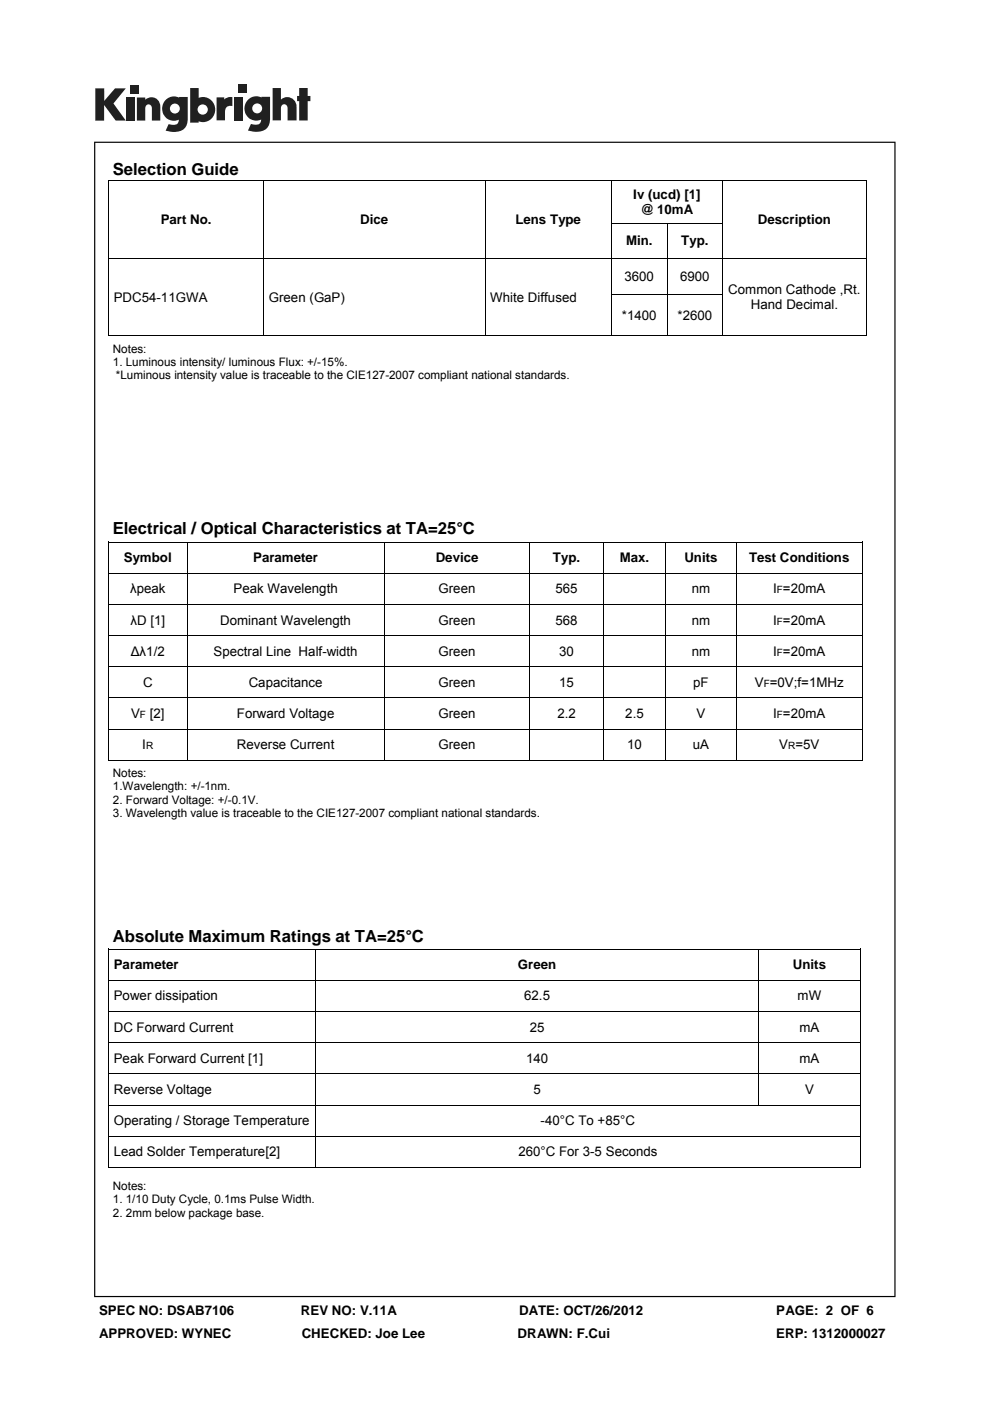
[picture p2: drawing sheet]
<svg xmlns="http://www.w3.org/2000/svg" width="210mm" height="297mm" viewBox="0 0 210 297" stroke-linecap="round" stroke-linejoin="round" font-family="sans-serif">
<defs><g id="words">
<g font-size="3.5">
<text x="23.9" y="37.1">Selection Guide</text>
<text x="23.9" y="113.3">Electrical / Optical Characteristics at TA=25°C</text>
<text x="23.9" y="199.7">Absolute Maximum Ratings at TA=25°C</text>
</g>
<g font-size="2.8">
<text x="34.1" y="47.6">Part No.</text>
<text x="76.4" y="47.6">Dice</text>
<text x="109.3" y="47.6">Lens Type</text>
<text x="134.3" y="42.2">Iv (ucd) [1]</text>
<text x="135.8" y="45.4">@ 10mA</text>
<text x="160.8" y="47.6">Description</text>
<text x="132.8" y="52">Min.</text>
<text x="144.5" y="52">Typ.</text>
<text x="132.5" y="59.6">3600</text>
<text x="144.3" y="59.6">6900</text>
<text x="24.1" y="63.9">PDC54-11GWA</text>
<text x="57" y="63.9">Green (GaP)</text>
<text x="104" y="63.9">White Diffused</text>
<text x="154.5" y="62.3">Common Cathode ,Rt.</text>
<text x="159.3" y="65.6">Hand Decimal.</text>
<text x="131.9" y="67.8">*1400</text>
<text x="143.7" y="67.8">*2600</text>
<text x="26.2" y="119.2">Symbol</text>
<text x="53.7" y="119.2">Parameter</text>
<text x="92.4" y="119.2">Device</text>
<text x="117.3" y="119.2">Typ.</text>
<text x="131.4" y="119.2">Max.</text>
<text x="145.2" y="119.2">Units</text>
<text x="158.9" y="119.2">Test Conditions</text>
<text x="27.6" y="125.8">λpeak</text>
<text x="49.5" y="125.8">Peak Wavelength</text>
<text x="93" y="125.8">Green</text>
<text x="117.8" y="125.8">565</text>
<text x="146.7" y="125.8">nm</text>
<text x="164" y="125.8">I =20mA</text>
<text x="27.7" y="132.4">λD [1]</text>
<text x="46.7" y="132.4">Dominant Wavelength</text>
<text x="93" y="132.4">Green</text>
<text x="117.8" y="132.4">568</text>
<text x="146.7" y="132.4">nm</text>
<text x="164" y="132.4">I =20mA</text>
<text x="27.7" y="139">Δλ1/2</text>
<text x="45.3" y="139">Spectral Line Half-width</text>
<text x="93" y="139">Green</text>
<text x="118.6" y="139">30</text>
<text x="146.7" y="139">nm</text>
<text x="164" y="139">I =20mA</text>
<text x="30.3" y="145.6">C</text>
<text x="52.7" y="145.6">Capacitance</text>
<text x="93" y="145.6">Green</text>
<text x="118.6" y="145.6">15</text>
<text x="147" y="145.6">pF</text>
<text x="160.1" y="145.6">V =0V;f=1MHz</text>
<text x="27.8" y="152.2">V</text>
<text x="31.8" y="152.2">[2]</text>
<text x="50.2" y="152.2">Forward Voltage</text>
<text x="93" y="152.2">Green</text>
<text x="118.2" y="152.2">2.2</text>
<text x="132.6" y="152.2">2.5</text>
<text x="147.7" y="152.2">V</text>
<text x="164" y="152.2">I =20mA</text>
<text x="30.2" y="158.9">I</text>
<text x="50.2" y="158.9">Reverse Current</text>
<text x="93" y="158.9">Green</text>
<text x="133" y="158.9">10</text>
<text x="147" y="158.9">uA</text>
<text x="165.3" y="158.9">V =5V</text>
<text x="24.1" y="205.5">Parameter</text>
<text x="109.9" y="205.5">Green</text>
<text x="168.2" y="205.5">Units</text>
<text x="24.1" y="212.1">Power dissipation</text>
<text x="111.2" y="212.1">62.5</text>
<text x="169.2" y="212.1">mW</text>
<text x="24.1" y="218.7">DC Forward Current</text>
<text x="112.4" y="218.7">25</text>
<text x="169.6" y="218.7">mA</text>
<text x="24.1" y="225.3">Peak Forward Current [1]</text>
<text x="111.6" y="225.3">140</text>
<text x="169.6" y="225.3">mA</text>
<text x="24.1" y="231.9">Reverse Voltage</text>
<text x="113.1" y="231.9">5</text>
<text x="170.8" y="231.9">V</text>
<text x="24.1" y="238.5">Operating / Storage Temperature</text>
<text x="114.7" y="238.5">-40°C To +85°C</text>
<text x="24.1" y="245.2">Lead Solder Temperature[2]</text>
<text x="109.9" y="245.2">260°C For 3-5 Seconds</text>
<text x="21" y="278.7">SPEC NO: DSAB7106</text>
<text x="63.8" y="278.7">REV NO: V.11A</text>
<text x="110.1" y="278.7">DATE: OCT/26/2012</text>
<text x="164.7" y="278.7">PAGE: 2 OF 6</text>
<text x="21" y="283.6">APPROVED: WYNEC</text>
<text x="64" y="283.6">CHECKED: Joe Lee</text>
<text x="109.8" y="283.6">DRAWN: F.Cui</text>
<text x="164.6" y="283.6">ERP: 1312000027</text>
</g>
<g font-size="2.5">
<text x="23.9" y="74.8">Notes:</text>
<text x="23.9" y="77.6">1. Luminous intensity/ luminous Flux: +/-15%.</text>
<text x="24.6" y="80.4">*Luminous intensity value is traceable to the CIE127-2007 compliant national standards.</text>
<text x="23.9" y="164.7">Notes:</text>
<text x="23.9" y="167.5">1.Wavelength: +/-1nm.</text>
<text x="23.9" y="170.4">2. Forward Voltage: +/-0.1V.</text>
<text x="23.9" y="173.2">3. Wavelength value is traceable to the CIE127-2007 compliant national standards.</text>
<text x="23.9" y="252.3">Notes:</text>
<text x="23.9" y="255.1">1. 1/10 Duty Cycle, 0.1ms Pulse Width.</text>
<text x="23.9" y="258">2. 2mm below package base.</text>
</g>
<g font-size="2.1">
<text x="164.8" y="125.8">F</text>
<text x="164.8" y="132.4">F</text>
<text x="164.8" y="139">F</text>
<text x="162" y="145.6">F</text>
<text x="29.7" y="152.2">F</text>
<text x="164.8" y="152.2">F</text>
<text x="31" y="158.9">R</text>
<text x="167.2" y="158.9">R</text>
</g>
</g></defs>
<g fill="#231f20">
<path d="M20.2 18.7h1.9v2.7l2.3-2.7h2.3l-2.6 3.2 2.6 3.7h-2.2l-2.4-3.3v3.3h-1.9z"/>
<path d="M26.7 20.7h1.8v4.9h-1.8z"/>
<path d="M49.6 20.7h1.8v4.9h-1.8z"/>
<path d="M27.6 18h1.8v1.8h-1.8z"/>
<path d="M50.6 17.9h1.8v1.8h-1.8z"/>
<path d="M29 20.7h1.8v.4a1.9 1.9 0 0 1 2.2-.3 1.9 1.9 0 0 1 1 2v2.8h-1.8v-2.7a.7 .7 0 0 0-.7-.8 .7 .7 0 0 0-.7 .8v2.7h-1.8z"/>
<path d="M45.9 20.6h1.7v.5a2.02 2.02 0 0 1 1.7-.5v1.9h-.2a1.12 1.12 0 0 0-1.4 1.3v1.7h-1.8z"/>
<path d="M57.8 18.7h1.8v2.4a1.98 1.98 0 0 1 2.2-.3 1.98 1.98 0 0 1 1.1 2v2.7h-1.9v-2.6a.7 .7 0 0 0-.7-.8 .7 .7 0 0 0-.7 .8v2.6h-1.8z"/>
<path d="M63.5 18.7h1.8v1.6h.5v1.1h-.5v4.1h-1.8v-4.1h-.5v-1.1h.5z"/>
<path d="M40.3 18.7v7.3h1.8v-.3a2.63 2.63 0 0 0 3.5-2.5 2.63 2.63 0 0 0-3.5-2.5v-2zM41.9 23.2a1.1 1.1 0 0 1 2.2 0 1.1 1.1 0 0 1-2.2 0z"/>
<path d="M35.3 21a2.56 2.56 0 0 0-.6 3.3 2.56 2.56 0 0 0 3.2 1.1 1.09 1.09 0 0 1-1.5 1.1l-.6-.2-.7 1.4a5.3 5.3 0 0 0 3.8-.2 2.69 2.69 0 0 0 .9-2.4v-4.5h-1.8v.1l-.8-.2a2.44 2.44 0 0 0-1.9 .5zM36 23a1.06 1.06 0 0 1 2.1 0 1.06 1.06 0 0 1-2.1 0z"/>
<path d="M52.8 21a2.56 2.56 0 0 0-.6 3.3 2.56 2.56 0 0 0 3.2 1 1.09 1.09 0 0 1-1.5 1.1l-.7-.1-.6 1.4a5.3 5.3 0 0 0 3.7-.3 2.69 2.69 0 0 0 1-2.3v-4.6h-1.8v.2l-.9-.3a2.44 2.44 0 0 0-1.8 .6zM53.5 23a1.06 1.06 0 0 1 2.1 0 1.06 1.06 0 0 1-2.1 0z"/>
</g>
<path d="M20 30v245h169.9v-245zM20.2 30.3h169.5v244.5h-169.5z" fill="#000"/>
<g fill="none" stroke="#000" stroke-width=".21">
<path d="M22.9 38.4h161M23 38.3v32.8M55.9 38.4v16.3M102.9 38.4v16.3M129.7 38.4v8.8M153.3 38.4v8.8M183.8 38.3v32.8M23.1 54.8h160.6M55.9 54.9v16.2M102.9 54.9v16.2M129.6 47.3h23.7M129.7 47.3v7.4"/>
<path d="M129.7 54.9v16.2M141.6 47.4v7.3M141.6 54.9v16.2M153.3 47.3v7.4M153.3 54.9v16.2M22.9 71.1h161M129.6 62.5h23.7M22.9 114.9h160.1M23 114.9v46.2M39.7 115v6.5M81.5 115v6.5M112.4 115v6.5"/>
<path d="M128 115v6.5M141.2 115v6.5M156.2 115v6.5M182.9 114.9v46.2M23.1 121.5h159.8M23.1 128.2h159.8M23.1 134.8h159.8M39.7 121.6v6.5M39.7 128.2v6.5M39.7 134.9v6.4M81.5 121.6v6.5M81.5 128.2v6.5"/>
<path d="M81.5 134.9v6.4M112.4 121.6v6.5M112.4 128.2v6.5M112.4 134.9v6.4M128 121.6v6.5M128 128.2v6.5M128 134.9v6.4M141.2 121.6v6.5M141.2 128.2v6.5M141.2 134.9v6.4M156.2 121.6v6.5M156.2 128.2v6.5"/>
<path d="M156.2 134.9v6.4M23.1 141.4h159.8M23.1 148h159.8M23.1 154.6h159.8M39.7 141.5v6.4M39.7 148.1v6.4M39.7 154.7v6.4M81.5 141.5v6.4M81.5 148.1v6.4M81.5 154.7v6.4M112.4 141.5v6.4M112.4 148.1v6.4"/>
<path d="M112.4 154.7v6.4M128 141.5v6.4M128 148.1v6.4M128 154.7v6.4M141.2 141.5v6.4M141.2 148.1v6.4M141.2 154.7v6.4M156.2 141.5v6.4M156.2 148.1v6.4M156.2 154.7v6.4M22.9 161.2h160.1M22.9 201.2h159.7"/>
<path d="M23 201.1v46.3M23.1 207.8h159.3M23.1 214.5h159.3M66.9 201.3v6.5M66.9 207.9v6.5M66.9 214.5v6.5M160.9 201.3v6.5M160.9 207.9v6.5M160.9 214.5v6.5M182.5 201.1v46.3M23.1 221.1h159.3M23.1 227.7h159.3"/>
<path d="M23.1 234.3h159.3M66.9 221.1v6.5M66.9 227.8v6.4M66.9 234.4v6.4M160.9 221.1v6.5M160.9 227.8v6.4M22.9 247.5h159.7M23.1 240.9h159.3M66.9 241v6.4"/>
</g>
<use href="#words"/>
</svg>
